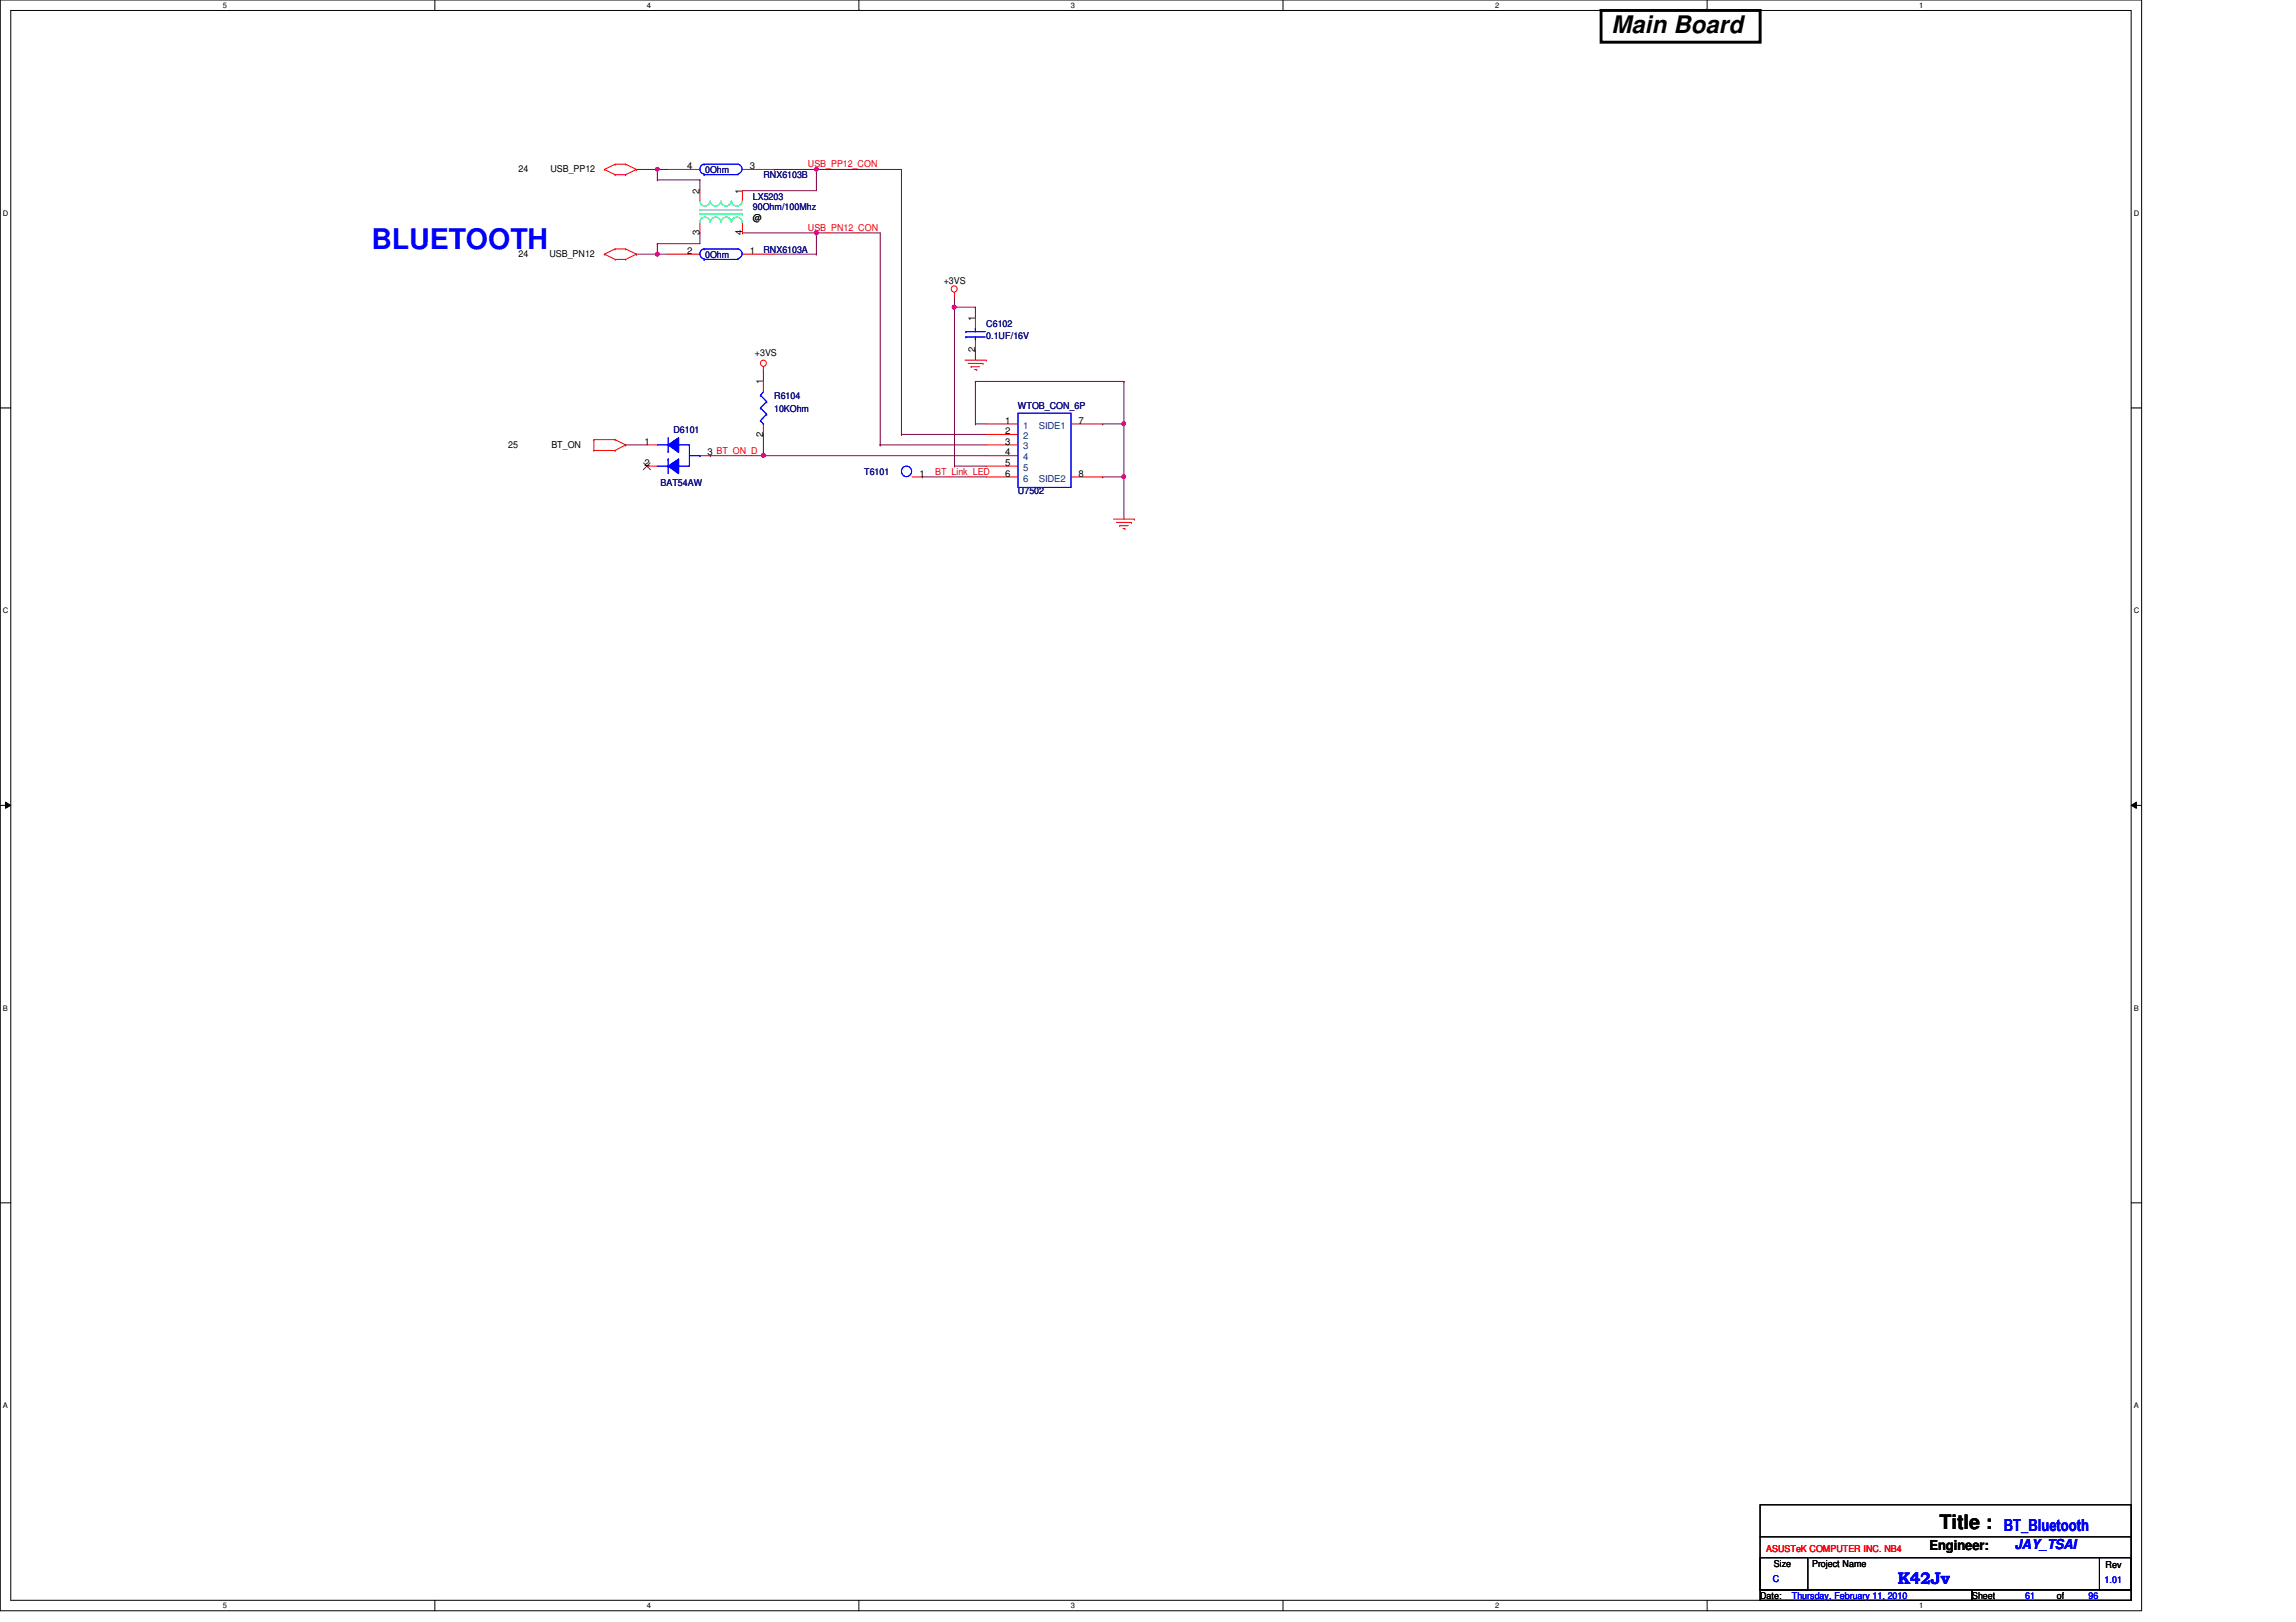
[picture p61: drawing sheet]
<svg xmlns="http://www.w3.org/2000/svg" width="297mm" height="210mm" viewBox="0 0 297 210" stroke-linecap="round" stroke-linejoin="round" font-family="sans-serif">
<defs><g id="words">
<text font-size="3.7" fill="#00f" x="48" y="32.2">BLUETOOTH</text>
<text font-size="3.1" x="208.5" y="4.2">Main Board</text>
<text font-size="2.6" x="250.9" y="197.9">Title :</text>
<g font-size="2.2" fill="#00f">
<text x="259.2" y="198.2">BT_Bluetooth</text>
<text x="245.5" y="205">K42Jv</text>
</g>
<text font-size="1.8" x="249.6" y="200.5">Engineer:</text>
<text font-size="1.8" fill="#00f" x="260.6" y="200.5">JAY_TSAI</text>
<g font-size="1.2">
<text x="67.1" y="22.3">24</text>
<text x="71.2" y="22.3">USB_PP12</text>
<text x="88.9" y="21.9">4</text>
<text x="97" y="21.9">3</text>
<text x="90.5" y="25.1" transform="rotate(-90 90.5 25.1)">2</text>
<text x="96" y="25.1" transform="rotate(-90 96 25.1)">1</text>
<text x="97.4" y="28.6">@</text>
<text x="67.1" y="33.2">24</text>
<text x="71.1" y="33.2">USB_PN12</text>
<text x="88.9" y="32.9">2</text>
<text x="90.5" y="30.4" transform="rotate(-90 90.5 30.4)">3</text>
<text x="96" y="30.4" transform="rotate(-90 96 30.4)">4</text>
<text x="97" y="32.9">1</text>
<text x="122.1" y="36.8">+3VS</text>
<text x="126.1" y="41.5" transform="rotate(-90 126.1 41.5)">1</text>
<text x="97.7" y="46.1">+3VS</text>
<text x="126.1" y="45.5" transform="rotate(-90 126.1 45.5)">2</text>
<text x="98.7" y="49.7" transform="rotate(-90 98.7 49.7)">1</text>
<text x="65.7" y="57.9">25</text>
<text x="71.3" y="57.9">BT_ON</text>
<text x="83.4" y="57.5">1</text>
<text x="91.5" y="58.9">3 BT_ON_D</text>
<text x="98.7" y="56.5" transform="rotate(-90 98.7 56.5)">2</text>
<text x="130" y="58.9">4</text>
<text x="130" y="57.5">3</text>
<text x="130" y="56.2">2</text>
<text x="130" y="54.8">1</text>
<text x="139.5" y="54.8">7</text>
<text x="83.4" y="60.3">2</text>
<text x="119" y="61.7">1</text>
<text x="130" y="61.7">6</text>
<text x="130" y="60.3">5</text>
<text x="139.5" y="61.7">8</text>
<text x="229.5" y="202.7">Size</text>
<text x="234.4" y="202.7">Project Name</text>
<text x="272.4" y="202.9">Rev</text>
<text x="227.7" y="206.9">Date:</text>
<text x="255.1" y="206.9">Sheet</text>
<text x="266.1" y="206.9">of</text>
</g>
<g font-size="1.2" fill="#000080">
<text x="91.2" y="22.4">0Ohm</text>
<text x="98.8" y="23.1">RNX6103B</text>
<text x="97.4" y="25.8">LX5203</text>
<text x="97.4" y="27.2">90Ohm/100Mhz</text>
<text x="91.2" y="33.4">0Ohm</text>
<text x="98.8" y="32.7">RNX6103A</text>
<text x="127.6" y="42.3">C6102</text>
<text x="127.6" y="43.9">0.1UF/16V</text>
<text x="100.2" y="51.6">R6104</text>
<text x="100.2" y="53.3">10KOhm</text>
<text x="131.7" y="53">WTOB_CON_6P</text>
<text x="87.1" y="56">D6101</text>
<text x="85.5" y="62.9">BAT54AW</text>
<text x="111.8" y="61.5">T6101</text>
<text x="131.7" y="64">U7502</text>
</g>
<g font-size="1.2" fill="#f00">
<text x="104.5" y="21.7">USB_PP12_CON</text>
<text x="104.5" y="29.9">USB_PN12_CON</text>
<text x="121" y="61.5">BT_Link_LED</text>
<text x="228.5" y="200.8">ASUSTeK COMPUTER INC. NB4</text>
</g>
<g font-size="1.2" fill="#004080">
<text x="132.4" y="59.6">4</text>
<text x="132.4" y="58.2">3</text>
<text x="132.4" y="56.8">2</text>
<text x="132.4" y="55.5">1</text>
<text x="134.4" y="55.5">SIDE1</text>
<text x="132.4" y="62.3">6</text>
<text x="132.4" y="60.9">5</text>
<text x="134.4" y="62.3">SIDE2</text>
</g>
<g font-size="1.2" fill="#00f">
<text x="229.4" y="204.7">C</text>
<text x="231.8" y="206.9">Thursday, February 11, 2010</text>
<text x="262" y="206.9">61</text>
<text x="270.2" y="206.9">96</text>
<text x="272.3" y="204.8">1.01</text>
</g>
<g font-size="1">
<text x="28.8" y="1">5</text>
<text x="83.7" y="1">4</text>
<text x="138.6" y="1">3</text>
<text x="193.4" y="1">2</text>
<text x="248.3" y="1">1</text>
<text x=".4" y="27.9">D</text>
<text x="276.1" y="27.9">D</text>
<text x=".4" y="79.4">C</text>
<text x="276.1" y="79.4">C</text>
<text x=".4" y="130.8">B</text>
<text x="276.1" y="130.8">B</text>
<text x=".4" y="182.2">A</text>
<text x="276.1" y="182.2">A</text>
<text x="28.8" y="208.1">5</text>
<text x="83.7" y="208.1">4</text>
<text x="138.6" y="208.1">3</text>
<text x="193.4" y="208.1">2</text>
<text x="248.3" y="208.1">1</text>
</g>
</g></defs>
<path d="M0 0h277.1v208.4h-277.1zM1.4 1.4h274.3v205.7h-274.3z" fill="none" stroke="#000" stroke-width=".13"/>
<g fill="#fff">
<path d="M28.8 .1h.6v1.1h-.6z"/>
<path d="M28.8 207.2h.6v1.1h-.6z"/>
</g>
<path d="M56.3 0v1.4M56.3 207.1v1.3" fill="none" stroke="#000" stroke-width=".13"/>
<g fill="#fff">
<path d="M83.7 .1h.5v1.1h-.5z"/>
<path d="M83.7 207.2h.5v1.1h-.5z"/>
</g>
<path d="M111.1 0v1.4M111.1 207.1v1.3" fill="none" stroke="#000" stroke-width=".13"/>
<g fill="#fff">
<path d="M138.6 .1h.5v1.1h-.5z"/>
<path d="M138.6 207.2h.5v1.1h-.5z"/>
</g>
<path d="M166 0v1.4M166 207.1v1.3" fill="none" stroke="#000" stroke-width=".13"/>
<g fill="#fff">
<path d="M193.4 .1h.6v1.1h-.6z"/>
<path d="M193.4 207.2h.6v1.1h-.6z"/>
</g>
<path d="M220.8 0v1.4M220.8 207.1v1.3" fill="none" stroke="#000" stroke-width=".13"/>
<g fill="#fff">
<path d="M248.3 .1h.5v1.1h-.5z"/>
<path d="M248.3 207.2h.5v1.1h-.5z"/>
<path d="M.4 27.1h.7v1.1h-.7z"/>
<path d="M276.1 27.1h.7v1.1h-.7z"/>
<path d="M.4 78.5h.7v1.1h-.7z"/>
<path d="M276.1 78.5h.7v1.1h-.7z"/>
</g>
<path d="M0 52.8h1.4M275.7 52.8h1.4" fill="none" stroke="#000" stroke-width=".13"/>
<g fill="#fff">
<path d="M.4 129.9h.6v1.1h-.6z"/>
<path d="M276.1 129.9h.6v1.1h-.6z"/>
</g>
<path d="M0 104.2h1.4M.7 103.8l.7 .4-.7 .4zM275.7 104.2l.7-.4v.8zM275.7 104.2h1.4" fill="none" stroke="#000" stroke-width=".13"/>
<path d="M.7 103.8l.7 .4-.7 .4zM275.7 104.2l.7-.4v.8z" fill="#000"/>
<g fill="#fff">
<path d="M.4 181.4h.6v1.1h-.6z"/>
<path d="M276.1 181.4h.6v1.1h-.6z"/>
</g>
<path d="M0 155.7h1.4M275.7 155.7h1.4" fill="none" stroke="#000" stroke-width=".13"/>
<path d="M91.9 59h.1M91.9 59h6.9" fill="none" stroke="#800040" stroke-width=".13"/>
<circle cx="98.8" cy="58.9" r=".26" fill="#f0f"/>
<circle cx="98.8" cy="58.9" r=".26" fill="none" stroke="#f0f" stroke-width=".13"/>
<g fill="none" stroke="#800040" stroke-width=".13">
<path d="M98.8 48h.1M98.8 56.2h.1M98.8 48v1.4M98.8 56.2v2.8M116.6 56.2h.1M116.6 56.2h11M126.2 54.9h.1M126.2 49.4h.1M126.2 54.9h1.4M126.2 49.4v5.5M126.2 49.4h19.2M142.7 61.7h.1"/>
<path d="M142.7 61.7h2.7M145.4 61.7h.1M145.4 61.7v5.5"/>
</g>
<path d="M145.2 61.5l.2-.1 .2 .1-.1 .4h-.1h-.2z" fill-rule="evenodd" fill="#f0f"/>
<path d="M145.2 61.5l.2-.1 .2 .1-.1 .4h-.1h-.2z" fill="none" stroke="#f0f" stroke-width=".13"/>
<g fill="none" stroke="#800040" stroke-width=".13">
<path d="M123.5 39.8h.1M123.5 39.8v20.5M98.8 59h.1M98.8 59h28.8M113.9 57.6h.1M113.9 57.6h13.7M126.2 45.3h.1M126.2 45.3v1.3M142.7 54.9h.1M145.4 49.4h.1M145.4 49.4v5.5h-2.7M119.3 61.7h.1"/>
<path d="M119.3 61.7h8.3M123.5 60.3h.1M123.5 60.3h4.1"/>
</g>
<circle cx="123.4" cy="39.8" r=".26" fill="#f0f"/>
<circle cx="123.4" cy="39.8" r=".26" fill="none" stroke="#f0f" stroke-width=".13"/>
<path d="M145.4 54.9h.1M145.4 54.9v6.8" fill="none" stroke="#800040" stroke-width=".13"/>
<path d="M145.2 54.6h.2l.2 .1-.1 .3-.1 .1-.2-.1z" fill-rule="evenodd" fill="#f0f"/>
<path d="M145.2 54.6h.2l.2 .1-.1 .3-.1 .1-.2-.1z" fill="none" stroke="#f0f" stroke-width=".13"/>
<g fill="none" stroke="#800040" stroke-width=".13">
<path d="M82.3 21.9h.1M82.3 21.9h2.7M85 32.9h.1M85 32.9h1.4M90.5 30.1h.1M90.5 23.3h.1M90.5 23.3v1.4M90.5 30.1v1.4M123.5 39.8h.1M123.5 38.4h.1M123.5 39.8h2.7M123.5 38.4v1.4"/>
<path d="M126.2 39.8h.1M126.2 39.8v1.3M80.9 57.6h.1M80.9 57.6h2.8"/>
</g>
<circle cx="85" cy="32.9" r=".26" fill="#f0f"/>
<circle cx="85" cy="32.9" r=".26" fill="none" stroke="#f0f" stroke-width=".13"/>
<path d="M96.1 24.7h.1M100.2 21.9h.1M100.2 21.9h5.4M105.6 21.9h.1M105.6 21.9v2.8h-9.5M116.6 21.9v34.3M116.6 56.2h.1" fill="none" stroke="#800040" stroke-width=".13"/>
<circle cx="105.6" cy="21.9" r=".25" fill="#f0f"/>
<circle cx="105.6" cy="21.9" r=".25" fill="none" stroke="#f0f" stroke-width=".13"/>
<path d="M85 23.3h.1M85 21.9h.1M85 23.3h5.5M85 21.9v1.4M105.6 21.9h.1M105.6 21.9h11" fill="none" stroke="#800040" stroke-width=".13"/>
<circle cx="85" cy="21.9" r=".25" fill="#f0f"/>
<circle cx="85" cy="21.9" r=".25" fill="none" stroke="#f0f" stroke-width=".13"/>
<path d="M85 21.9h.1M85 31.5h.1M85 21.9h1.4M85 31.5h5.5M85 31.5v1.4M105.6 30.1h.1M105.6 30.1h8.3" fill="none" stroke="#800040" stroke-width=".13"/>
<circle cx="105.6" cy="30.1" r=".26" fill="#f0f"/>
<circle cx="105.6" cy="30.1" r=".26" fill="none" stroke="#f0f" stroke-width=".13"/>
<path d="M82.3 32.9h.1M82.3 32.9h2.7M96.1 30.1h.1M96.1 30.1h9.5M100.2 32.9h5.4M105.6 32.9h.1M105.6 30.1h.1M105.6 30.1v2.8M113.9 30.1v27.5M113.9 57.6h.1" fill="none" stroke="#800040" stroke-width=".13"/>
<g fill="none" stroke="#f00" stroke-width=".13">
<path d="M78.2 32.9h.1M78.2 21.9h.1M78.2 32.9l1.4 .7M78.2 21.9l1.4 .7M79.6 32.2h.1M79.6 33.6h.1M79.6 21.3h.1M79.6 22.6h.1M79.6 32.2l-1.4 .7M79.6 32.2h1.3M79.6 33.6h1.3M79.6 21.3l-1.4 .6"/>
<path d="M79.6 21.3h1.3M79.6 22.6h1.3M80.9 32.2h.1M80.9 33.6h.1M80.9 21.3h.1M80.9 22.6h.1M80.9 32.2l1.4 .7M80.9 21.3l1.4 .6M82.3 32.9h.1M82.3 21.9h.1M82.3 32.9l-1.4 .7M82.3 21.9l-1.4 .7"/>
<path d="M86.4 21.9h4.1M86.4 32.9h4.1M90.5 24.7v1.3M90.5 28.8v1.3M96.1 21.9h4.1M96.1 24.7v1.3M96.1 28.8v1.3M96.1 32.9h4.1M123.5 38.4h.1M123.5 37.8v.6M76.8 58.3h.1M76.8 56.9h.1"/>
<path d="M76.8 56.9h2.8M76.8 58.3h2.8M76.8 56.9v1.4M79.6 56.9h.1M79.6 58.3h.1M79.6 56.9l1.3 .7M80.9 57.6h.1M80.9 57.6l-1.3 .7M83.7 57.6h1.3M90.5 59h1.4M98.8 48h.1M98.8 47.5v.5"/>
<path d="M98.8 49.4v1.3M98.8 54.9v1.3M124.8 46.6h2.8M125.3 47h1.9M125.6 47.5h.1M125.6 47.5h1.1M126.1 47.8h.3M126.4 47.8h.1M127.2 47h.1M127.6 46.6h.1M127.6 59h4.1M127.6 57.6h4.1"/>
<path d="M127.6 56.2h4.1M127.6 54.9h4.1M138.6 54.9h4.1M83.7 60.3h1.3M118 61.7h1.3M127.6 61.7h4.1M127.6 60.3h4.1M138.6 61.7h4.1M144.1 67.2h2.7M144.4 67.6h2M144.9 68h.1M144.9 68h1.1"/>
<path d="M145.3 68.4h.2M145.5 68.4h.1M146.4 67.6h.1M146.8 67.2h.1"/>
<circle cx="123.4" cy="37.4" r=".39"/>
<circle cx="98.8" cy="47" r=".39"/>
</g>
<path d="M227.7 194.7h48v11h-48zM227.7 198.9h48M275.7 198.9h.1M227.7 201.6h6.2v4.1h-6.2zM227.7 205.7h27.4v1.4h-27.4zM234 201.6h37.6M255.1 205.7h20.6v1.4h-20.6zM271.6 201.6h4.1v4.1h-4.1zM271.6 201.6h.1" fill="none" stroke="#000" stroke-width=".13"/>
<path d="M207.1 1.4h20.6v4.1h-20.6z" fill="none" stroke="#000" stroke-width=".38"/>
<g fill="none" stroke="#00f" stroke-width=".13">
<path d="M91.1 21.3a.65 .65 0 0 0-.6 .6 .65 .65 0 0 0 .6 .6M91.1 32.2a.65 .65 0 0 0-.6 .7 .65 .65 0 0 0 .6 .6M91.1 22.6h.1M91.1 21.3h.1M91.1 21.3h4.4a.65 .65 0 0 1 .5 .6 .65 .65 0 0 1-.5 .6M91.1 33.6h.1M91.1 32.2h.1M91.1 32.2h4.4a.65 .65 0 0 1 .5 .7 .65 .65 0 0 1-.5 .6M91.1 22.6h4.4M91.1 33.6h4.4M86.4 58.4h.1M86.4 56.6v1.8"/>
<path d="M98.4 54.4h.1M98.4 51.1h.1M98.4 52.8h.1M98.4 54.4l.4 .5M98.4 52.8l.8 .8M98.4 51.1l.8 .9M98.8 54.9h.1M98.8 50.7l-.4 .4M99.2 53.6h.1M99.2 52h.1M99.2 53.6l-.8 .8M99.2 52l-.8 .8"/>
<path d="M131.7 53.5h6.9v9.6h-6.9zM85 60.3h1.4M86.4 60.3h.1"/>
<circle cx="117.3" cy="61" r=".67"/>
</g>
<path d="M90.5 27.1h.1M90.5 26a.66 .66 0 0 0 .7 .7 .66 .66 0 0 0 .7-.7M90.5 28.8a.66 .66 0 0 1 .7-.7 .66 .66 0 0 1 .7 .7M90.5 27.1h5.6M90.5 27.7h5.6M91.9 26a.68 .68 0 0 0 .7 .7 .68 .68 0 0 0 .7-.7M91.9 28.8a.68 .68 0 0 1 .7-.7 .68 .68 0 0 1 .7 .7M93.3 26a.66 .66 0 0 0 .7 .7 .66 .66 0 0 0 .6-.7M93.3 28.8a.66 .66 0 0 1 .7-.7 .66 .66 0 0 1 .6 .7M94.7 26a.68 .68 0 0 0 .6 .7 .68 .68 0 0 0 .7-.7M94.7 28.8a.68 .68 0 0 1 .6-.7 .68 .68 0 0 1 .7 .7M96.1 27.7h.1" fill="none" stroke="#00ff80" stroke-width=".13"/>
<path d="M83.3 59.9l.9 .9M84.1 59.9l-.9 .9" fill="none" stroke="#804000" stroke-width=".13"/>
<path d="M86.4 57.6l1.4-1v1.9z" fill-rule="evenodd" fill="#00f"/>
<path d="M86.4 57.6l1.4-1v1.9z" fill="none" stroke="#00f" stroke-width=".13"/>
<path d="M86.4 60.3l1.4-.9v1.9z" fill-rule="evenodd" fill="#00f"/>
<path d="M85 57.6h1.4M86.4 59.4h.1M86.4 57.6h.1M86.4 58.4h.1M86.4 56.6v1.8M86.4 59.4v1.9M87.8 57.6h1.4v2.7h-1.4M89.2 59h1.3M90.5 59h.1M85 60.3h1.4M86.4 60.3l1.4-.9v1.9zM86.4 60.3h.1" fill="none" stroke="#00f" stroke-width=".13"/>
<path d="M86.4 57.6l1.4-1v1.9z" fill-rule="evenodd" fill="#00f"/>
<path d="M86.4 57.6l1.4-1v1.9z" fill="none" stroke="#00f" stroke-width=".13"/>
<path d="M86.4 60.3l1.4-.9v1.9z" fill-rule="evenodd" fill="#00f"/>
<g fill="none" stroke="#00f" stroke-width=".13">
<path d="M85 57.6h1.4M86.4 59.4h.1M86.4 57.6h.1M86.4 59.4v1.9M87.8 57.6h1.4v2.7h-1.4M89.2 59h1.3M90.5 59h.1M125 42.9h.1M125 43.6h.1M125 42.9h2.5M125 43.6h2.5M126.2 42.5h.1"/>
<path d="M126.2 43.9h.1M126.2 42.5v.4M126.2 43.6v.3M86.4 60.3l1.4-.9v1.9z"/>
</g>
<path d="M126.2 41.1v1.4M126.2 43.9v1.4" fill="none" stroke="#f00" stroke-width=".13"/>
<circle cx="98.8" cy="58.9" r=".26" fill="#f0f"/>
<circle cx="98.8" cy="58.9" r=".26" fill="none" stroke="#f0f" stroke-width=".13"/>
<path d="M145.2 61.5l.2-.1 .2 .1-.1 .4h-.1h-.2z" fill-rule="evenodd" fill="#f0f"/>
<path d="M145.2 61.5l.2-.1 .2 .1-.1 .4h-.1h-.2z" fill="none" stroke="#f0f" stroke-width=".13"/>
<circle cx="123.4" cy="39.8" r=".26" fill="#f0f"/>
<circle cx="123.4" cy="39.8" r=".26" fill="none" stroke="#f0f" stroke-width=".13"/>
<path d="M145.2 54.6h.2l.2 .1-.1 .3-.1 .1-.2-.1z" fill-rule="evenodd" fill="#f0f"/>
<path d="M145.2 54.6h.2l.2 .1-.1 .3-.1 .1-.2-.1z" fill="none" stroke="#f0f" stroke-width=".13"/>
<circle cx="85" cy="32.9" r=".26" fill="#f0f"/>
<circle cx="85" cy="32.9" r=".26" fill="none" stroke="#f0f" stroke-width=".13"/>
<circle cx="105.6" cy="21.9" r=".25" fill="#f0f"/>
<circle cx="105.6" cy="21.9" r=".25" fill="none" stroke="#f0f" stroke-width=".13"/>
<circle cx="85" cy="21.9" r=".25" fill="#f0f"/>
<circle cx="85" cy="21.9" r=".25" fill="none" stroke="#f0f" stroke-width=".13"/>
<circle cx="105.6" cy="30.1" r=".26" fill="#f0f"/>
<circle cx="105.6" cy="30.1" r=".26" fill="none" stroke="#f0f" stroke-width=".13"/>
<use href="#words"/>
</svg>
